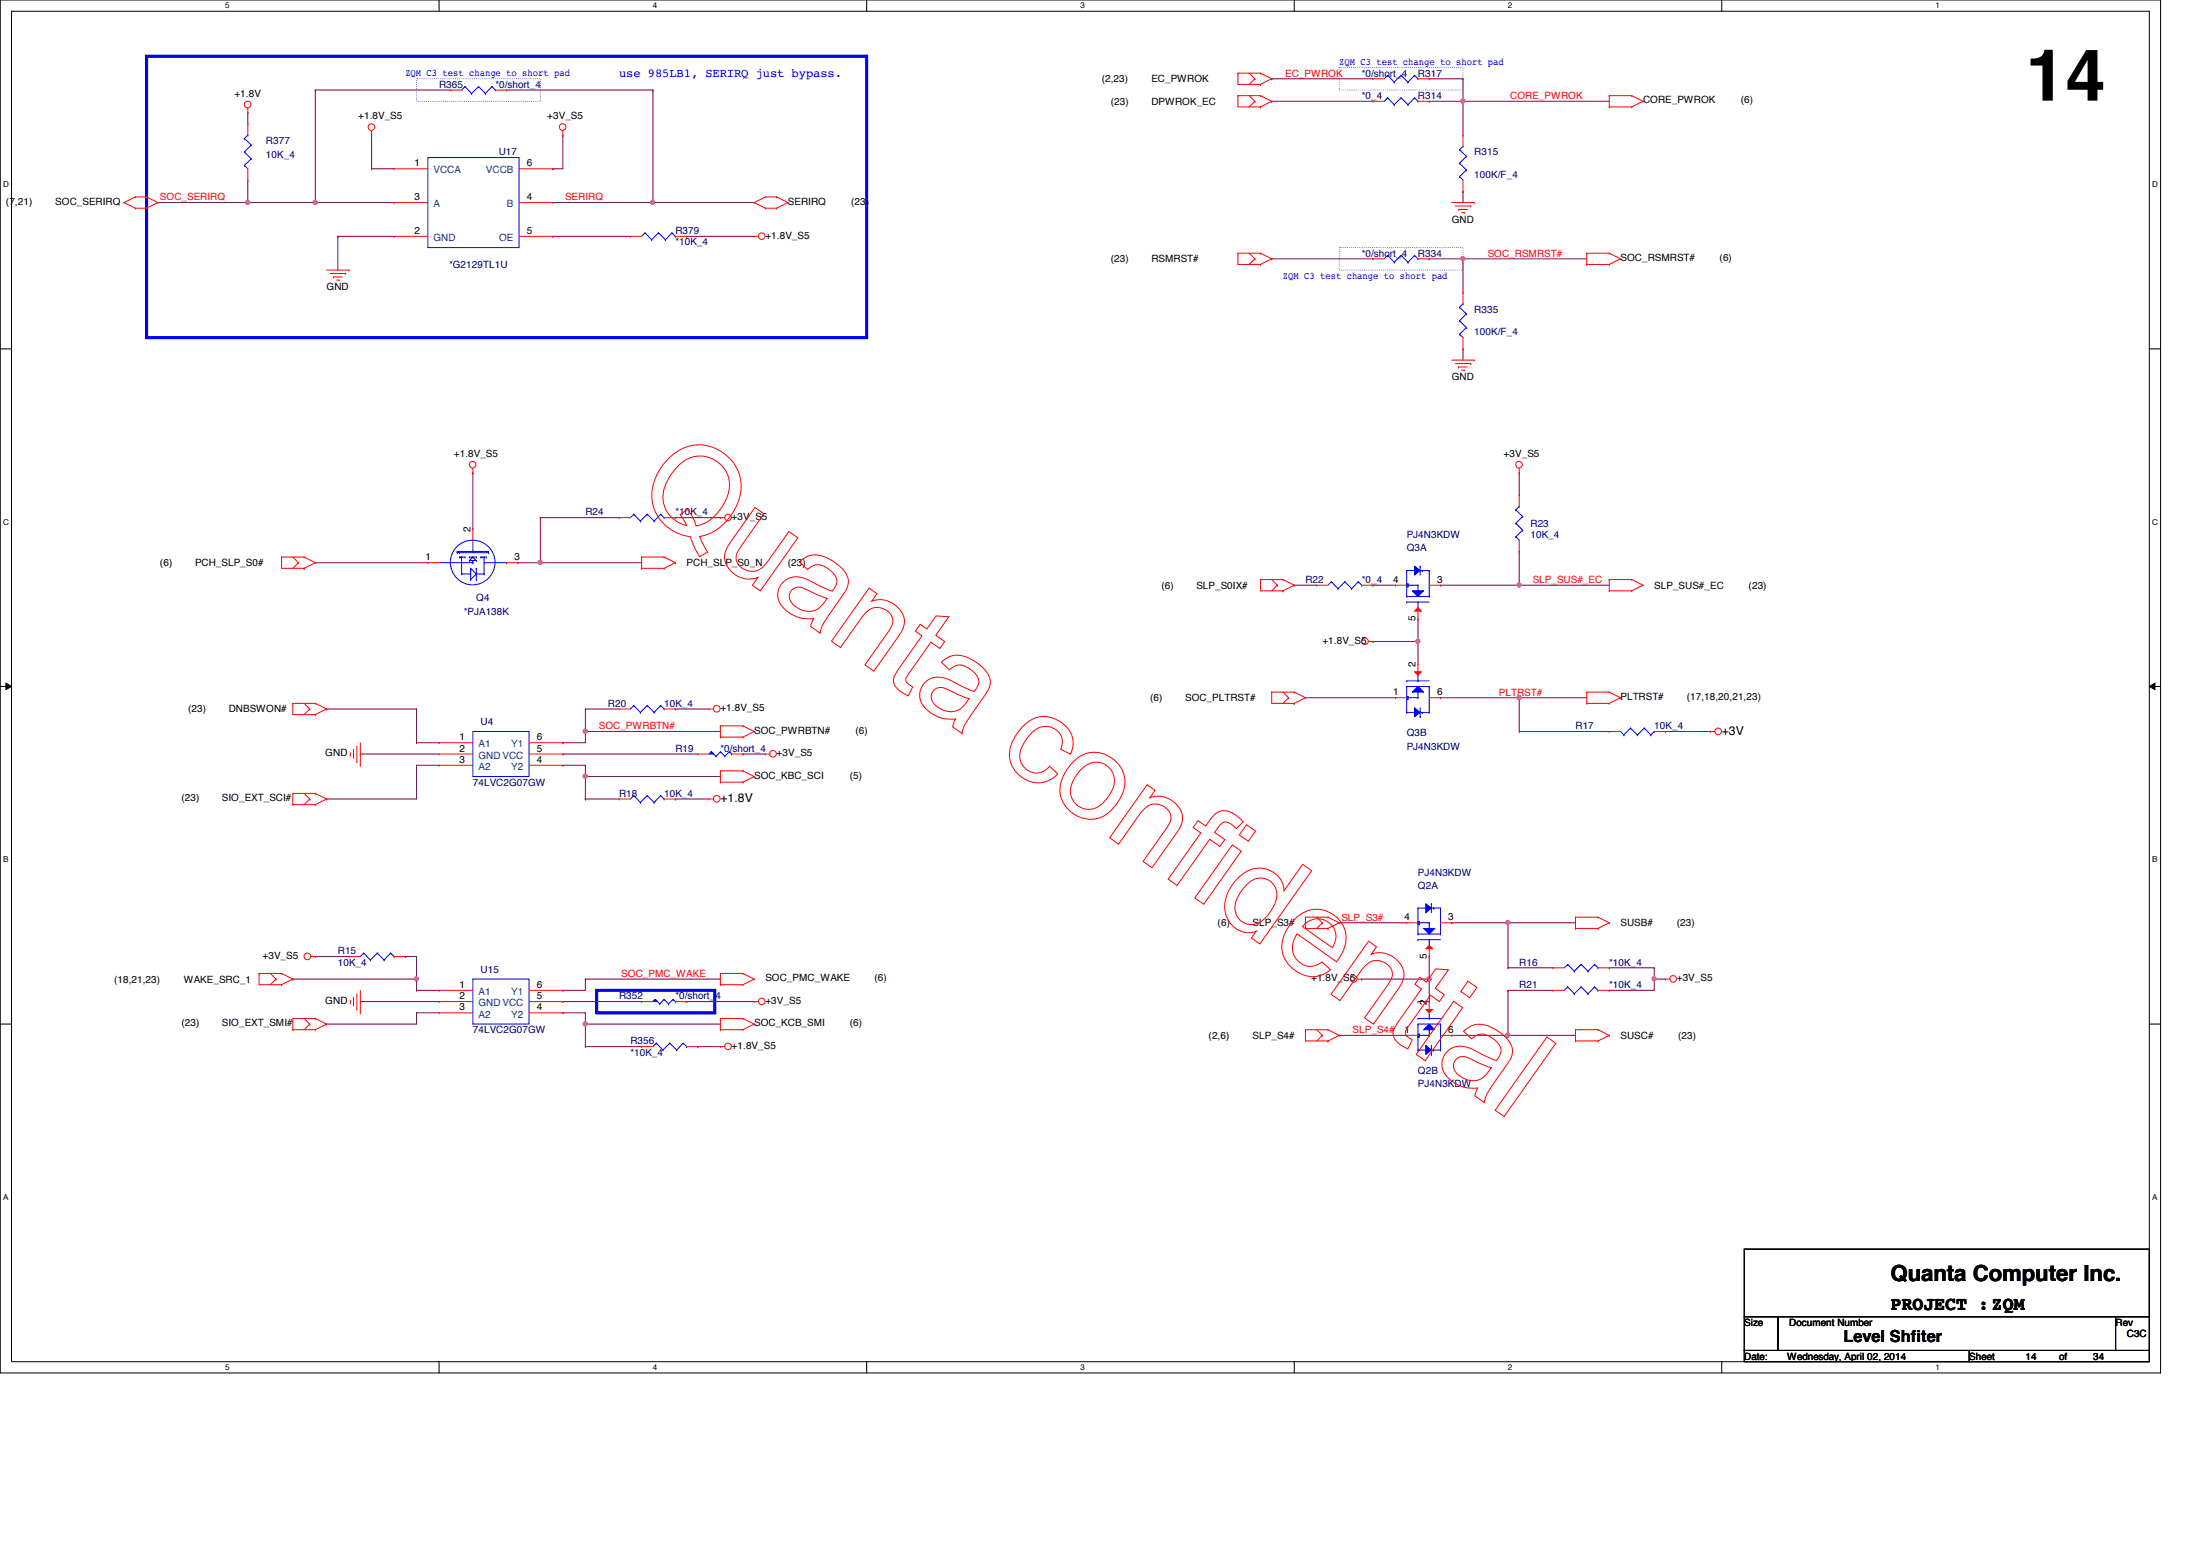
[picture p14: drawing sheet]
<svg xmlns="http://www.w3.org/2000/svg" width="297mm" height="210mm" viewBox="0 0 297 210" stroke-linecap="round" stroke-linejoin="round" font-family="sans-serif">
<defs><g id="words">
<text font-size="9.7" x="274.4" y="13.6">14</text>
<text font-size="3" x="256.1" y="173.4">Quanta Computer Inc.</text>
<text font-size="2.6" x="256.1" y="177.4">PROJECT :ZQM</text>
<text font-size="2.2" x="249.7" y="181.7">Level Shfiter</text>
<text font-size="1.7" fill="#00f" x="83.9" y="10.5">use 985LB1, SERIRQ just bypass.</text>
<g font-size="1.7">
<text x="233.2" y="99.5">+3V</text>
<text x="97.6" y="108.6">+1.8V</text>
</g>
<g font-size="1.4" fill="#00f">
<text x="54.9" y="10.3">ZQM C3 test change to short pad</text>
<text x="181.4" y="8.8">ZQM C3 test change to short pad</text>
<text x="173.8" y="37.7">ZQM C3 test change to short pad</text>
</g>
<g font-size="1.4" fill="#000080">
<text x="59.5" y="11.9">R365</text>
<text x="67.1" y="11.9">*0/short_4</text>
<text x="184.4" y="10.4">*0/short_4</text>
<text x="192.1" y="10.4">R317</text>
<text x="184.4" y="13.4">*0_4</text>
<text x="192.1" y="13.4">R314</text>
<text x="36" y="19.5">R377</text>
<text x="36" y="21.3">10K_4</text>
<text x="67.6" y="21">U17</text>
<text x="199.7" y="21">R315</text>
<text x="199.7" y="24.1">100K/F_4</text>
<text x="91.5" y="31.7">R379</text>
<text x="91.5" y="33.2">*10K_4</text>
<text x="184.4" y="34.8">*0/short_4</text>
<text x="192.1" y="34.8">R334</text>
<text x="60.8" y="36.3">*G2129TL1U</text>
<text x="199.7" y="42.4">R335</text>
<text x="199.7" y="45.4">100K/F_4</text>
<text x="79.3" y="69.8">R24</text>
<text x="91.5" y="69.8">*10K_4</text>
<text x="207.3" y="71.3">R23</text>
<text x="190.5" y="74.7">Q3A</text>
<text x="190.5" y="72.9">PJ4N3KDW</text>
<text x="207.3" y="72.9">10K_4</text>
<text x="62.8" y="83.2">*PJA138K</text>
<text x="64.5" y="81.4">Q4</text>
<text x="176.8" y="79">R22</text>
<text x="184.4" y="79">*0_4</text>
<text x="82.3" y="95.7">R20</text>
<text x="90" y="95.7">10K_4</text>
<text x="65.1" y="98.2">U4</text>
<text x="91.5" y="101.8">R19</text>
<text x="97.6" y="101.8">*0/short_4</text>
<text x="190.5" y="99.7">Q3B</text>
<text x="190.5" y="101.5">PJ4N3KDW</text>
<text x="213.4" y="98.8">R17</text>
<text x="224.1" y="98.8">10K_4</text>
<text x="64" y="106.4">74LVC2G07GW</text>
<text x="83.9" y="107.9">R18</text>
<text x="90" y="107.9">10K_4</text>
<text x="192.1" y="118.6">PJ4N3KDW</text>
<text x="192.1" y="120.4">Q2A</text>
<text x="45.8" y="129.2">R15</text>
<text x="45.8" y="130.8">10K_4</text>
<text x="65.1" y="131.7">U15</text>
<text x="205.8" y="130.8">R16</text>
<text x="218" y="130.8">*10K_4</text>
<text x="83.9" y="135.3">R352</text>
<text x="91.5" y="135.3">*0/short_4</text>
<text x="205.8" y="133.8">R21</text>
<text x="218" y="133.8">*10K_4</text>
<text x="64" y="139.9">74LVC2G07GW</text>
<text x="85.4" y="141.4">R356</text>
<text x="85.4" y="143">*10K_4</text>
<text x="192.1" y="145.4">Q2B</text>
<text x="192.1" y="147.2">PJ4N3KDW</text>
</g>
<g font-size="1.4">
<text x="149.2" y="11.1">(2,23)</text>
<text x="156" y="11.1">EC_PWROK</text>
<text x="31.7" y="13.1">+1.8V</text>
<text x="48.5" y="16.2">+1.8V_S5</text>
<text x="74.1" y="16.2">+3V_S5</text>
<text x="150.4" y="14.2">(23)</text>
<text x="156" y="14.2">DPWROK_EC</text>
<text x="222.5" y="14">CORE_PWROK</text>
<text x="235.8" y="14">(6)</text>
<text x="56.1" y="22.5">1</text>
<text x="71.4" y="22.5">6</text>
<text x=".8" y="27.7">(7,21)</text>
<text x="7.5" y="27.7">SOC_SERIRQ</text>
<text x="56.1" y="27.1">3</text>
<text x="71.4" y="27.1">4</text>
<text x="106.7" y="27.7">SERIRQ</text>
<text x="115.3" y="27.7">(23)</text>
<text x="56.1" y="31.7">2</text>
<text x="71.4" y="31.7">5</text>
<text x="103.7" y="32.3">+1.8V_S5</text>
<text x="150.4" y="35.5">(23)</text>
<text x="156" y="35.5">RSMRST#</text>
<text x="196.6" y="30.2">GND</text>
<text x="219.5" y="35.3">SOC_RSMRST#</text>
<text x="232.9" y="35.3">(6)</text>
<text x="44.2" y="39.3">GND</text>
<text x="196.6" y="51.5">GND</text>
<text x="61.5" y="61.9">+1.8V_S5</text>
<text x="203.7" y="61.9">+3V_S5</text>
<text x="99.1" y="70.4">+3V_S5</text>
<text x="21.7" y="76.7">(6)</text>
<text x="26.4" y="76.7">PCH_SLP_S0#</text>
<text x="57.7" y="75.9">1</text>
<text x="63.7" y="72.1" transform="rotate(-90 63.7 72.1)">2</text>
<text x="69.7" y="75.9">3</text>
<text x="93" y="76.7">PCH_SLP_S0_N</text>
<text x="106.7" y="76.7">(23)</text>
<text x="157.3" y="79.7">(6)</text>
<text x="162" y="79.7">SLP_S0IX#</text>
<text x="188.7" y="78.9">4</text>
<text x="194.6" y="78.9">3</text>
<text x="224.1" y="79.7">SLP_SUS#_EC</text>
<text x="236.9" y="79.7">(23)</text>
<text x="179.1" y="87.2">+1.8V_S5</text>
<text x="191.7" y="84.1" transform="rotate(-90 191.7 84.1)">5</text>
<text x="155.8" y="95">(6)</text>
<text x="160.5" y="95">SOC_PLTRST#</text>
<text x="188.7" y="94.1">1</text>
<text x="191.7" y="90.4" transform="rotate(-90 191.7 90.4)">2</text>
<text x="194.6" y="94.1">6</text>
<text x="219.5" y="94.8">PLTRST#</text>
<text x="228.5" y="94.8">(17,18,20,21,23)</text>
<text x="25.5" y="96.5">(23)</text>
<text x="31" y="96.5">DNBSWON#</text>
<text x="62.2" y="100.2">1</text>
<text x="62.2" y="101.8">2</text>
<text x="72.7" y="101.8">5</text>
<text x="72.7" y="100.2">6</text>
<text x="97.6" y="96.3">+1.8V_S5</text>
<text x="102.1" y="99.4">SOC_PWRBTN#</text>
<text x="115.9" y="99.4">(6)</text>
<text x="44.1" y="102.4">GND</text>
<text x="62.2" y="103.3">3</text>
<text x="72.7" y="103.3">4</text>
<text x="102.1" y="105.5">SOC_KBC_SCI</text>
<text x="105.2" y="102.4">+3V_S5</text>
<text x="115.1" y="105.5">(5)</text>
<text x="24.6" y="108.5">(23)</text>
<text x="30.1" y="108.5">SIO_EXT_SCI#</text>
<text x="164.9" y="125.4">(6)</text>
<text x="169.7" y="125.4">SLP_S3#</text>
<text x="190.2" y="124.6">4</text>
<text x="196.2" y="124.6">3</text>
<text x="219.5" y="125.4">SUSB#</text>
<text x="227.1" y="125.4">(23)</text>
<text x="35.6" y="129.8">+3V_S5</text>
<text x="193.2" y="129.8" transform="rotate(-90 193.2 129.8)">5</text>
<text x="15.4" y="133.1">(18,21,23)</text>
<text x="24.9" y="133.1">WAKE_SRC_1</text>
<text x="44.1" y="135.9">GND</text>
<text x="62.2" y="133.8">1</text>
<text x="62.2" y="135.3">2</text>
<text x="62.2" y="136.8">3</text>
<text x="72.7" y="136.8">4</text>
<text x="72.7" y="135.3">5</text>
<text x="72.7" y="133.8">6</text>
<text x="103.7" y="132.9">SOC_PMC_WAKE</text>
<text x="103.7" y="135.9">+3V_S5</text>
<text x="118.4" y="132.9">(6)</text>
<text x="177.6" y="132.9">+1.8V_S5</text>
<text x="193.2" y="136.1" transform="rotate(-90 193.2 136.1)">2</text>
<text x="227.1" y="132.9">+3V_S5</text>
<text x="24.6" y="139">(23)</text>
<text x="30.1" y="139">SIO_EXT_SMI#</text>
<text x="99.1" y="142">+1.8V_S5</text>
<text x="102.1" y="139">SOC_KCB_SMI</text>
<text x="115.1" y="139">(6)</text>
<text x="163.7" y="140.7">(2,6)</text>
<text x="169.7" y="140.7">SLP_S4#</text>
<text x="190.2" y="139.9">1</text>
<text x="196.2" y="139.9">6</text>
<text x="219.5" y="140.7">SUSC#</text>
<text x="227.3" y="140.7">(23)</text>
<text x="236.3" y="179.5">Size</text>
<text x="242.4" y="179.5">Document Number</text>
<text x="286.6" y="179.5">Rev</text>
<text x="236.3" y="184.1">Date:</text>
<text x="242.1" y="184.1">Wednesday, April 02, 2014</text>
<text x="266.7" y="184.1">Sheet</text>
<text x="274.4" y="184.1">14</text>
<text x="278.9" y="184.1">of</text>
<text x="283.5" y="184.1">34</text>
<text x="288.1" y="181.1">C3C</text>
</g>
<g font-size="1.4" fill="#f00">
<text x="174.1" y="10.4">EC_PWROK</text>
<text x="204.6" y="13.4">CORE_PWROK</text>
<text x="21.7" y="27.1">SOC_SERIRQ</text>
<text x="76.5" y="27.1">SERIRQ</text>
<text x="201.5" y="34.8">SOC_RSMRST#</text>
<text x="207.6" y="79">SLP_SUS#_EC</text>
<text x="203" y="94.2">PLTRST#</text>
<text x="81.1" y="98.8">SOC_PWRBTN#</text>
<text x="181.7" y="124.7">SLP_S3#</text>
<text x="84.2" y="132.3">SOC_PMC_WAKE</text>
<text x="183.2" y="139.9">SLP_S4#</text>
</g>
<g font-size="1.4" fill="#004080">
<text x="58.7" y="23.5">VCCA</text>
<text x="65.8" y="23.5">VCCB</text>
<text x="58.7" y="28.1">A</text>
<text x="68.7" y="28.1">B</text>
<text x="58.7" y="32.6">GND</text>
<text x="67.6" y="32.6">OE</text>
<text x="64.8" y="101.2">A1</text>
<text x="69.3" y="101.2">Y1</text>
<text x="64.8" y="102.7">GND VCC</text>
<text x="64.8" y="104.3">A2</text>
<text x="69.3" y="104.3">Y2</text>
<text x="64.8" y="134.7">A1</text>
<text x="64.8" y="136.3">GND VCC</text>
<text x="64.8" y="137.8">A2</text>
<text x="69.3" y="137.8">Y2</text>
<text x="69.3" y="134.7">Y1</text>
</g>
<g font-size="1.1">
<text x="30.5" y="1.1">5</text>
<text x="88.4" y="1.1">4</text>
<text x="146.3" y="1.1">3</text>
<text x="204.3" y="1.1">2</text>
<text x="262.2" y="1.1">1</text>
<text x=".4" y="25.4">D</text>
<text x="291.5" y="25.4">D</text>
<text x=".4" y="71.1">C</text>
<text x="291.5" y="71.1">C</text>
<text x=".4" y="116.8">B</text>
<text x="291.5" y="116.8">B</text>
<text x=".4" y="162.5">A</text>
<text x="291.5" y="162.5">A</text>
<text x="30.5" y="185.5">5</text>
<text x="88.4" y="185.5">4</text>
<text x="146.3" y="185.5">3</text>
<text x="204.3" y="185.5">2</text>
<text x="262.2" y="185.5">1</text>
</g>
</g></defs>
<path d="M0 0h292.6v185.9h-292.6zM1.6 1.5h289.5v182.9h-289.5z" fill="none" stroke="#000" stroke-width=".14"/>
<g fill="#fff">
<path d="M30.5 .2h.6v1.2h-.6z"/>
<path d="M30.5 184.6h.6v1.2h-.6z"/>
</g>
<path d="M59.5 0v1.5M59.5 184.4v1.5" fill="none" stroke="#000" stroke-width=".14"/>
<g fill="#fff">
<path d="M88.4 .2h.6v1.2h-.6z"/>
<path d="M88.4 184.6h.6v1.2h-.6z"/>
</g>
<path d="M117.4 0v1.5M117.4 184.4v1.5" fill="none" stroke="#000" stroke-width=".14"/>
<g fill="#fff">
<path d="M146.3 .2h.6v1.2h-.6z"/>
<path d="M146.3 184.6h.6v1.2h-.6z"/>
</g>
<path d="M175.3 0v1.5M175.3 184.4v1.5" fill="none" stroke="#000" stroke-width=".14"/>
<g fill="#fff">
<path d="M204.3 .2h.5v1.2h-.5z"/>
<path d="M204.3 184.6h.5v1.2h-.5z"/>
</g>
<path d="M233.2 0v1.5M233.2 184.4v1.5" fill="none" stroke="#000" stroke-width=".14"/>
<g fill="#fff">
<path d="M262.2 .2h.6v1.2h-.6z"/>
<path d="M262.2 184.6h.6v1.2h-.6z"/>
<path d="M.4 24.4h.8v1.2h-.8z"/>
<path d="M291.5 24.4h.8v1.2h-.8z"/>
<path d="M.4 70.1h.8v1.2h-.8z"/>
<path d="M291.5 70.1h.8v1.2h-.8z"/>
</g>
<path d="M0 47.2h1.6M291.1 47.2h1.5" fill="none" stroke="#000" stroke-width=".14"/>
<g fill="#fff">
<path d="M.4 115.8h.7v1.2h-.7z"/>
<path d="M291.5 115.8h.7v1.2h-.7z"/>
</g>
<path d="M0 93h1.6M.8 92.5l.8 .5-.8 .4zM291.1 93l.8-.5v.9zM291.1 93h1.5" fill="none" stroke="#000" stroke-width=".14"/>
<path d="M.8 92.5l.8 .5-.8 .4zM291.1 93l.8-.5v.9z" fill="#000"/>
<g fill="#fff">
<path d="M.4 161.5h.7v1.2h-.7z"/>
<path d="M291.5 161.5h.7v1.2h-.7z"/>
</g>
<path d="M0 138.7h1.6M291.1 138.7h1.5" fill="none" stroke="#000" stroke-width=".14"/>
<path d="M19.9 7.6h97.5v38.1h-97.5zM80.8 134.1h16v3.1h-16z" fill="none" stroke="#00f" stroke-width=".42"/>
<path d="M56.4 10.7h16.8v3h-16.8zM181.4 9.1h16.8v3.1h-16.8zM181.4 33.5h16.8v3.1h-16.8z" fill="none" stroke="#8000ff" stroke-width=".14" stroke-dasharray="0 .3"/>
<g fill="none" stroke="#800040" stroke-width=".14">
<path d="M50.3 18.3h.1M50.3 18.3v4.6M76.2 18.3h.1M76.2 18.3v4.6h-1.3M172.3 13.7h.1M172.3 13.7h13.7M193.6 13.7h.1M193.6 13.7h4.6M21.4 27.4h12.2M33.6 27.4h.1M45.8 32h.1M45.8 32h7.6"/>
<path d="M45.8 32v4.6M50.3 22.9h.1M50.3 22.9h3.1M74.9 22.9h.1M74.9 32h.1M74.9 27.4h13.5M74.9 32h10.5M88.4 27.4h.1M93 32h.1M93 32h9.1M172.3 35.1h.1M172.3 35.1h13.7"/>
<path d="M193.6 35.1h.1M193.6 35.1h4.6M198.2 35.1h.1M198.2 35.1v4.5"/>
</g>
<circle cx="198.1" cy="35" r=".29" fill="#f0f"/>
<circle cx="198.1" cy="35" r=".29" fill="none" stroke="#f0f" stroke-width=".14"/>
<path d="M172.3 10.7h.1M172.3 10.7h13.7M193.6 10.7h.1M193.6 10.7h4.6M198.2 10.7h.1M198.2 13.7h.1M198.2 10.7v3M198.2 13.7h19.8M198.2 35.1h.1M198.2 35.1h16.7M198.2 47.2h.1M198.2 47.2v1.6" fill="none" stroke="#800040" stroke-width=".14"/>
<circle cx="198.1" cy="13.7" r=".29" fill="#f0f"/>
<circle cx="198.1" cy="13.7" r=".29" fill="none" stroke="#f0f" stroke-width=".14"/>
<path d="M181.4 125h.1M181.4 125h9.1M196.6 140.2h.1M196.6 140.2h7.7" fill="none" stroke="#800040" stroke-width=".14"/>
<circle cx="204.2" cy="140.2" r=".29" fill="#f0f"/>
<circle cx="204.2" cy="140.2" r=".29" fill="none" stroke="#f0f" stroke-width=".14"/>
<path d="M205.8 74.7h.1M205.8 64h.1M205.8 79.2h.1M205.8 64v3.1M205.8 74.7v4.5M205.8 79.2h12.2M225.6 99.1h.1M225.6 99.1h6.1M196.6 125h.1M196.6 125h7.7M181.4 140.2h.1M181.4 140.2h9.1" fill="none" stroke="#800040" stroke-width=".14"/>
<circle cx="204.2" cy="124.9" r=".29" fill="#f0f"/>
<circle cx="204.2" cy="124.9" r=".29" fill="none" stroke="#f0f" stroke-width=".14"/>
<path d="M184.4 132.6h.1M192.1 135.6h.1M192.1 135.6h1.5M193.6 129.5h.1M193.6 129.5v3.1h-9.2" fill="none" stroke="#800040" stroke-width=".14"/>
<circle cx="193.6" cy="132.6" r=".29" fill="#f0f"/>
<circle cx="193.6" cy="132.6" r=".29" fill="none" stroke="#f0f" stroke-width=".14"/>
<path d="M195.1 79.2h.1M195.1 79.2h10.7M193.6 132.6h.1M193.6 132.6v3" fill="none" stroke="#800040" stroke-width=".14"/>
<circle cx="205.7" cy="79.2" r=".29" fill="#f0f"/>
<circle cx="205.7" cy="79.2" r=".29" fill="none" stroke="#f0f" stroke-width=".14"/>
<path d="M192.1 83.8h.1M192.1 83.8v3.1" fill="none" stroke="#800040" stroke-width=".14"/>
<circle cx="192" cy="86.8" r=".29" fill="#f0f"/>
<circle cx="192" cy="86.8" r=".29" fill="none" stroke="#f0f" stroke-width=".14"/>
<path d="M176.8 94.5h.1M176.8 94.5h12.2M186 86.9h.1M186 86.9h6.1M192.1 86.9h.1M192.1 86.9v3M195.1 94.5h.1M195.1 94.5h10.7" fill="none" stroke="#800040" stroke-width=".14"/>
<circle cx="205.7" cy="94.5" r=".29" fill="#f0f"/>
<circle cx="205.7" cy="94.5" r=".29" fill="none" stroke="#f0f" stroke-width=".14"/>
<path d="M79.3 99.1h.1M79.3 99.1h18.3M48.8 102.1h.1M48.8 102.1h10.7M76.2 102.1h.1M76.2 102.1h18.3" fill="none" stroke="#800040" stroke-width=".14"/>
<circle cx="79.3" cy="99" r=".29" fill="#f0f"/>
<circle cx="79.3" cy="99" r=".29" fill="none" stroke="#f0f" stroke-width=".14"/>
<g fill="none" stroke="#800040" stroke-width=".14">
<path d="M44.2 96h.1M44.2 96h12.2M79.3 96h.1M79.3 99.1h.1M79.3 96h4.6M79.3 96v3.1M91.5 96h.1M91.5 96h4.6M76.2 100.6h.1M76.2 100.6h3.1M44.2 138.7h.1M48.8 135.6h.1"/>
<path d="M48.8 135.6h10.7M56.4 137.2h.1M56.4 137.2v1.5h-12.2M56.4 137.2h3.1M76.2 135.6h.1M76.2 137.2h.1M76.2 135.6h10.7M76.2 137.2h3.1M79.3 138.7h.1M79.3 137.2h.1M79.3 137.2v4.5M79.3 138.7h18.3"/>
<path d="M93 135.6h.1M93 135.6h9.1M94.5 141.7h.1M94.5 141.7h3.1"/>
</g>
<circle cx="79.3" cy="138.7" r=".29" fill="#f0f"/>
<circle cx="79.3" cy="138.7" r=".29" fill="none" stroke="#f0f" stroke-width=".14"/>
<g fill="none" stroke="#800040" stroke-width=".14">
<path d="M205.8 94.5h.1M205.8 99.1h.1M205.8 94.5v4.6M205.8 99.1h12.2M205.8 94.5h9.1M100.6 102.1h.1M100.6 102.1h3.1M218 131.1h.1M218 134.1h.1M218 131.1h6.1M224.1 132.6h.1M224.1 132.6v1.5h-6.1"/>
<path d="M79.3 141.7h.1M79.3 141.7h7.6"/>
</g>
<circle cx="224" cy="132.6" r=".29" fill="#f0f"/>
<circle cx="224" cy="132.6" r=".29" fill="none" stroke="#f0f" stroke-width=".14"/>
<g fill="none" stroke="#800040" stroke-width=".14">
<path d="M42.7 76.2h.1M42.7 76.2h15.3M64 64h.1M64 64v7.6M70.1 76.2h.1M70.1 76.2h16.8M73.2 70.1h.1M73.2 76.2h.1M73.2 70.1h10.7M73.2 70.1v6.1M91.5 70.1h.1M91.5 70.1h6.1"/>
<path d="M204.3 131.1h.1M204.3 125h.1M204.3 134.1h.1M204.3 131.1h6.1M204.3 125v6.1M204.3 134.1v6.1M204.3 125h9.1M204.3 134.1h6.1M224.1 132.6h.1M224.1 131.1h.1M224.1 132.6h1.5M224.1 131.1v1.5"/>
<path d="M204.3 140.2h.1M204.3 140.2h9.1"/>
</g>
<circle cx="73.2" cy="76.2" r=".29" fill="#f0f"/>
<circle cx="73.2" cy="76.2" r=".29" fill="none" stroke="#f0f" stroke-width=".14"/>
<path d="M68.6 12.2h19.8M88.4 12.2h.1M88.4 12.2v15.2" fill="none" stroke="#800040" stroke-width=".14"/>
<circle cx="88.4" cy="27.4" r=".29" fill="#f0f"/>
<circle cx="88.4" cy="27.4" r=".29" fill="none" stroke="#f0f" stroke-width=".14"/>
<path d="M42.7 12.2h.1M42.7 12.2h18.3M42.7 12.2v15.2M88.4 27.4h.1M88.4 27.4h13.7" fill="none" stroke="#800040" stroke-width=".14"/>
<circle cx="42.7" cy="27.4" r=".29" fill="#f0f"/>
<circle cx="42.7" cy="27.4" r=".29" fill="none" stroke="#f0f" stroke-width=".14"/>
<path d="M33.6 15.2h.1M33.6 15.2v1.6M198.2 13.7h.1M198.2 13.7v4.6M33.6 27.4h.1M33.6 27.4h19.8M33.6 24.4v3M42.7 27.4h.1M198.2 25.9h.1M198.2 25.9v1.5" fill="none" stroke="#800040" stroke-width=".14"/>
<circle cx="33.5" cy="27.4" r=".29" fill="#f0f"/>
<circle cx="33.5" cy="27.4" r=".29" fill="none" stroke="#f0f" stroke-width=".14"/>
<path d="M39.7 132.6h.1M42.7 129.5h.1M42.7 129.5h4.6M54.9 129.5h.1M54.9 129.5h1.5M56.4 129.5h.1M56.4 134.1h.1M56.4 129.5v3.1h-16.7M56.4 134.1h3.1M79.3 132.6h.1M79.3 132.6h18.3" fill="none" stroke="#800040" stroke-width=".14"/>
<circle cx="56.4" cy="132.6" r=".29" fill="#f0f"/>
<circle cx="56.4" cy="132.6" r=".29" fill="none" stroke="#f0f" stroke-width=".14"/>
<path d="M79.3 108.2h.1M79.3 105.2h.1M79.3 105.2v3M79.3 105.2h18.3M91.5 108.2h.1M91.5 108.2h4.6" fill="none" stroke="#800040" stroke-width=".14"/>
<circle cx="79.3" cy="105.1" r=".29" fill="#f0f"/>
<circle cx="79.3" cy="105.1" r=".29" fill="none" stroke="#f0f" stroke-width=".14"/>
<g fill="none" stroke="#800040" stroke-width=".14">
<path d="M175.3 79.2h.1M175.3 79.2h3M186 79.2h.1M186 79.2h3M56.4 96h.1M56.4 96v4.6M79.3 99.1h.1M79.3 99.1v1.5M44.2 108.2h.1M56.4 103.6h.1M56.4 100.6h.1M56.4 103.6h3.1"/>
<path d="M56.4 103.6v4.6h-12.2M56.4 100.6h3.1M76.2 103.6h.1M76.2 103.6h3.1M79.3 108.2h.1M79.3 103.6h.1M79.3 108.2h4.6M79.3 103.6v1.6M56.4 132.6h.1M56.4 132.6v1.5M76.2 134.1h.1M79.3 132.6h.1"/>
<path d="M79.3 132.6v1.5h-3.1"/>
</g>
<g fill="none" stroke="#f00" stroke-width=".14">
<path d="M33.6 15.2h.1M33.6 14.6v.6M50.3 18.3h.1M50.3 17.7v.6M76.2 18.3h.1M76.2 17.7v.6M167.7 13h.1M167.7 9.9h.1M167.7 13v1.5h3M167.7 13h3M167.7 9.9v1.5h3M167.7 9.9h3"/>
<path d="M169.2 13l.8 .7M169.2 9.9l.8 .8M170 13.7h.1M170 10.7h.1M170 13.7l-.8 .8M170 10.7l-.8 .7M170.7 14.5h.1M170.7 13h.1M170.7 11.4h.1M170.7 9.9h.1M170.7 13l1.6 .7M170.7 9.9l1.6 .8"/>
<path d="M172.3 13.7h.1M172.3 10.7h.1M172.3 13.7l-1.6 .8M172.3 10.7l-1.6 .7M218 14.5h.1M218 13h.1M218 14.5h3M218 13v1.5M218 13h3M221 14.5h.1M221 13h.1M221 13l1.5 .7"/>
<path d="M222.5 13.7h.1M222.5 13.7l-1.5 .8M16.8 27.4h.1M16.8 27.4l1.5 .8M18.3 26.7h.1M18.3 28.2h.1M18.3 28.2h1.6M18.3 26.7h1.6M18.3 26.7l-1.5 .7M19.9 26.7h.1M19.9 28.2h.1M19.9 26.7l1.5 .7"/>
<path d="M21.4 27.4h.1M21.4 27.4l-1.5 .8M44.2 36.6h3.1M44.7 37h2.1M45.2 37.5h.1M45.2 37.5h1.2M45.6 37.9h.3M45.9 37.9h.1M46.8 37h.1M47.3 36.6h.1M102.1 27.4h.1M102.1 32h.1"/>
<path d="M102.1 27.4l1.6 .8M102.1 32h.6M103.7 28.2h.1M103.7 26.7h.1M103.7 28.2h1.5M103.7 26.7l-1.6 .7M103.7 26.7h1.5M105.2 28.2h.1M105.2 26.7h.1M105.2 26.7l1.5 .7M106.7 27.4h.1M106.7 27.4l-1.5 .8"/>
<path d="M167.7 34.3h.1M167.7 34.3v1.5h3M167.7 34.3h3M169.2 34.3l.8 .8M170 35.1h.1M170 35.1l-.8 .7M170.7 35.8h.1M170.7 34.3h.1M170.7 34.3l1.6 .8M172.3 35.1h.1M172.3 35.1l-1.6 .7M196.6 27.4h3.1"/>
<path d="M197.1 27.9h2.1M197.6 28.4h.1M197.6 28.4h1.2M198 28.8h.3M198.3 28.8h.1M199.2 27.9h.1M199.7 27.4h.1M214.9 35.8h.1M214.9 34.3h.1M214.9 35.8h3.1M214.9 34.3v1.5M214.9 34.3h3.1"/>
<path d="M218 35.8h.1M218 34.3h.1M218 34.3l1.5 .8M219.5 35.1h.1M219.5 35.1l-1.5 .7M196.6 48.8h3.1M197.1 49.2h2.1M197.6 49.7h.1M197.6 49.7h1.2M198 50.1h.3M198.3 50.1h.1M199.2 49.2h.1"/>
<path d="M199.7 48.8h.1M38.1 75.4h.1M38.1 75.4h3.1M38.1 75.4v1.6h3.1M39.7 75.4l.7 .8M40.4 76.2h.1M40.4 76.2l-.7 .8M41.2 77h.1M41.2 75.4h.1M41.2 75.4l1.5 .8M42.7 76.2h.1M42.7 76.2l-1.5 .8"/>
<path d="M64 64h.1M64 63.4v.6M86.9 75.4h.1M86.9 77h.1M86.9 75.4h3.1M86.9 75.4v1.6M86.9 77h3.1M90 75.4h.1M90 77h.1M90 75.4l1.5 .8M91.5 76.2h.1M91.5 76.2l-1.5 .8"/>
<path d="M97.6 70.1h.1M97.6 70.1h.6M170.7 78.5h.1M170.7 78.5h3.1M170.7 78.5v1.5h3.1M172.3 78.5l.7 .7M173 79.2h.1M173 79.2l-.7 .8M173.8 78.5h.1M173.8 78.5l1.5 .7M175.3 79.2h.1M175.3 79.2l-1.5 .8"/>
<path d="M205.8 64h.1M205.8 63.4v.6M218 78.5h.1M218 78.5v1.5M218 78.5h3M221 78.5h.1M221 78.5l1.5 .7M222.5 79.2h.1M222.5 79.2l-1.5 .8M39.7 95.2h.1M39.7 95.2h3M39.7 95.2v1.6h3"/>
<path d="M41.2 95.2l.7 .8M41.9 96h.1M41.9 96l-.7 .8M42.7 96.8h.1M42.7 95.2h.1M42.7 95.2l1.5 .8M44.2 96h.1M44.2 96l-1.5 .8M96.1 96h.1M96.1 96h.5M97.6 99.8h.1M97.6 98.3h.1"/>
<path d="M97.6 99.8h3M97.6 98.3v1.5M97.6 98.3h3M100.6 99.8h.1M100.6 98.3h.1M100.6 98.3l1.5 .8M102.1 99.1h.1M102.1 99.1l-1.5 .7M172.3 93.7h.1M172.3 93.7v1.5h3M172.3 93.7h3M173.8 80h.1"/>
<path d="M173.8 93.7l.7 .8M174.5 94.5h.1M174.5 94.5l-.7 .7M175.3 95.2h.1M175.3 93.7h.1M175.3 93.7l1.5 .8M176.8 94.5h.1M176.8 94.5l-1.5 .7M185.4 86.9h.6M186 86.9h.1M214.9 95.2h.1M214.9 93.7h.1"/>
<path d="M214.9 93.7v1.5M214.9 95.2h3.1M214.9 93.7h3.1M218 80h.1M218 95.2h.1M218 93.7h.1M218 80h3M218 93.7l1.5 .8M219.5 94.5h.1M219.5 94.5l-1.5 .7M221 80h.1M231.7 99.1h.1"/>
<path d="M231.7 99.1h.6M39.7 109h.1M39.7 109h3M41.2 107.4l.7 .8M41.9 108.2h.1M41.9 108.2l-.7 .8M42.7 107.4h.1M42.7 109h.1M42.7 107.4h-3v1.6M42.7 107.4l1.5 .8M44.2 108.2h.1M44.2 108.2l-1.5 .8"/>
<path d="M47.5 102.3h.1M47.5 101.9v.4M47.9 101.5h.1M47.9 101.5v1.2M48.3 103.2h.1M48.3 101v2.2M48.8 103.6h.1M48.8 100.6v3M96.1 108.2h.1M96.1 108.2h.5M97.6 105.9h.1M97.6 104.4h.1"/>
<path d="M97.6 104.4v1.5M97.6 105.9h3M97.6 104.4h3M100.6 105.9h.1M100.6 104.4h.1M100.6 104.4l1.5 .8M102.1 105.2h.1M102.1 105.2l-1.5 .7M103.7 102.1h.1M103.7 102.1h.6M35.1 131.8h.1M35.1 131.8v1.5h3"/>
<path d="M35.1 131.8h3M36.6 131.8l.8 .8M37.4 132.6h.1M37.4 132.6l-.8 .7M38.1 133.3h.1M38.1 131.8h.1M38.1 131.8l1.6 .8M39.7 139.4h.1M39.7 132.6h.1M39.7 139.4h3M39.7 132.6l-1.6 .7M41.2 137.9l.7 .8"/>
<path d="M41.9 138.7h.1M41.9 138.7l-.7 .7M42.1 129.5h.6M42.7 129.5h.1M42.7 137.9h.1M42.7 139.4h.1M42.7 137.9h-3v1.5M42.7 137.9l1.5 .8M44.2 138.7h.1M44.2 138.7l-1.5 .7M47.5 135.8h.1M47.5 135.5v.3"/>
<path d="M47.9 135h.1M47.9 135v1.2M48.3 136.7h.1M48.3 134.6v2.1M48.8 137.2h.1M48.8 134.1v3.1M97.6 139.4h.1M97.6 137.9h.1M97.6 133.3h.1M97.6 131.8h.1M97.6 139.4h3M97.6 131.8v1.5"/>
<path d="M97.6 137.9v1.5M97.6 137.9h3M97.6 133.3h3M97.6 131.8h3M100.6 139.4h.1M100.6 137.9h.1M100.6 133.3h.1M100.6 131.8h.1M100.6 137.9l1.5 .8M100.6 131.8l1.5 .8M102.1 138.7h.1M102.1 132.6h.1"/>
<path d="M102.1 135.6h.1M102.1 138.7l-1.5 .7M102.1 132.6l-1.5 .7M102.1 135.6h.6M176.8 139.4h.1M176.8 124.2h.1M176.8 124.2h3.1M176.8 124.2v1.5h3.1M176.8 139.4h3.1M176.8 139.4v1.6h3.1M178.3 139.4l.8 .8M178.3 124.2l.8 .8"/>
<path d="M179.1 125h.1M179.1 125l-.8 .7M179.9 139.4h.1M179.9 125.7h.1M179.9 124.2h.1M179.9 139.4l1.5 .8M179.9 124.2l1.5 .8M181.4 125h.1M181.4 125l-1.5 .7M183.9 132.6h.5M184.4 132.6h.1M210.4 134.1h.1"/>
<path d="M210.4 134.1h1.5M213.4 124.2h.1M213.4 125.7h.1M213.4 139.4h.1M213.4 124.2h3M213.4 124.2v1.5M213.4 139.4v1.6M213.4 125.7h3M213.4 139.4h3M216.4 124.2h.1M216.4 125.7h.1M216.4 139.4h.1"/>
<path d="M216.4 124.2l1.6 .8M216.4 139.4l1.6 .8M216.4 134.1h1.6M218 125h.1M218 134.1h.1M218 125l-1.6 .7M225.6 132.6h.1M225.6 132.6h.6M86.9 141.7h.1M86.9 141.7h1.5M93 141.7h1.5M94.5 141.7h.1"/>
<path d="M97.6 141.7h.1M97.6 141.7h.6M179.1 140.2h.1M179.1 140.2l-.8 .8M179.9 141h.1M181.4 140.2h.1M181.4 140.2l-1.5 .8M213.4 141h.1M213.4 141h3M216.4 141h.1M218 140.2h.1M218 140.2l-1.6 .8"/>
<circle cx="33.5" cy="14.2" r=".45"/>
<circle cx="50.3" cy="17.2" r=".45"/>
<circle cx="76.2" cy="17.2" r=".45"/>
<circle cx="103.2" cy="32" r=".45"/>
<circle cx="64" cy="62.9" r=".45"/>
<circle cx="98.6" cy="70.1" r=".45"/>
<circle cx="205.8" cy="62.9" r=".45"/>
<circle cx="97.1" cy="96" r=".45"/>
<circle cx="184.9" cy="86.8" r=".45"/>
<circle cx="232.7" cy="99" r=".45"/>
<circle cx="97.1" cy="108.2" r=".45"/>
<circle cx="104.7" cy="102.1" r=".45"/>
<circle cx="41.6" cy="129.5" r=".45"/>
<circle cx="103.2" cy="135.6" r=".45"/>
<circle cx="183.4" cy="132.6" r=".45"/>
<circle cx="226.6" cy="132.6" r=".45"/>
<circle cx="98.6" cy="141.7" r=".45"/>
</g>
<path d="M236.3 169.2h54.8v9.1h-54.8zM236.3 178.3h4.5v4.6h-4.5zM240.8 178.3h45.8v4.6h-45.8zM286.6 178.3h4.5v4.6h-4.5zM236.3 182.9h30.4v1.5h-30.4zM266.7 182.9h24.4v1.5h-24.4z" fill="none" stroke="#000" stroke-width=".14"/>
<g fill="none" stroke="#00f" stroke-width=".14">
<path d="M212.3 133.6h.1M212.3 133.6l-.4 .5M212.3 133.6l.9 1M213.2 134.6h.1M214.2 133.6h.1M214.2 133.6l-1 1M214.2 133.6l.9 1M215.1 134.6h.1M216 133.6h.1M216 133.6l-.9 1M216 133.6l.4 .5M216.4 134.1h.1"/>
<path d="M88.9 141.3h.1M88.9 141.3l-.5 .4M88.9 141.3l.9 .9M89.8 142.2h.1M90.7 141.3h.1M90.7 141.3l-.9 .9M90.7 141.3l.9 .9M91.6 142.2h.1M92.5 141.3h.1M92.5 141.3l-.9 .9M92.5 141.3l.5 .4M93 141.7h.1"/>
</g>
<path d="M191.3 80h1.5l-.7 .8z" fill="#00f"/>
<path d="M191.3 80h1.5l-.7 .8z" fill="none" stroke="#00f" stroke-width=".14"/>
<path d="M191.6 76.7l.8 .6-.8 .6z" fill="#00f"/>
<g fill="none" stroke="#00f" stroke-width=".14">
<path d="M190.5 79.2h.1M190.5 77.3h.1M190.5 79.1h.1M190.5 77.3v3.5M190.5 79.2h1.6M190.5 77.3h1.1M190.5 79.4h.2M190.5 79.1h.2M190.7 79.4h.1M190.7 79.1h.1M190.7 79.1v.3M191.6 76.7l.8 .6-.8 .6z"/>
<path d="M191.6 77.3h.1M192.1 79.2h.1M192.1 79.2v.8M192.4 76.7h.1M192.4 77.3h1.2M192.4 76.7v1.2M192.7 77.3h.1M193.6 77.3h.1M193.6 77.3v3.5M190.5 80.8h.1M190.5 81.5h.1M190.5 80.8h3.1"/>
<path d="M190.5 81.5h3.1M192.1 80h.1M192.1 81.5h.1M192.1 81.5v.8M193.6 80.8h.1"/>
</g>
<path d="M191.6 82.8l.5-.5 .4 .5z" fill="#f00"/>
<g fill="none" stroke="#f00" stroke-width=".14">
<path d="M33.6 16.8h.1M33.6 16.8v1.5M33.6 24.4h.1M33.6 22.9v1.5M189 79.2h.1M189 79.2h1.5M193.6 79.2h1.5M195.1 79.2h.1M205.8 74.7h.1M205.8 67.1h.1M205.8 67.1v1.5M205.8 73.2v1.5"/>
<path d="M191.6 82.8l.5-.5 .4 .5zM192.1 83.8h.1M192.1 82.3v1.5M59.5 100.6h.1M59.5 102.1h.1M59.5 103.6h.1M59.5 100.6h4.5M59.5 102.1h4.5M59.5 103.6h4.5M71.7 100.6h4.5M71.7 102.1h4.5M71.7 103.6h4.5"/>
<path d="M76.2 103.6h.1M76.2 102.1h.1M76.2 100.6h.1M47.3 129.5h.1M47.3 129.5h1.5M53.4 129.5h1.5M54.9 129.5h.1"/>
</g>
<g fill="none" stroke="#00f" stroke-width=".14">
<path d="M33.1 18.8h.1M33.1 18.8l.9 .8M33.6 18.3h.1M33.6 18.3l-.5 .5M34 19.6h.1M34 19.6l-.9 1M33.1 22.4h.1M33.1 20.6h.1M33.1 22.4l.5 .5M33.1 20.6l.9 .9M34 21.5h.1M34 21.5l-.9 .9"/>
<path d="M205.3 72.7h.1M205.3 70.9h.1M205.3 69h.1M205.3 72.7l.5 .5M205.3 70.9l.9 .9M205.3 69l.9 .9M205.8 68.6h.1M205.8 68.6l-.5 .4M206.2 71.8h.1M206.2 69.9h.1M206.2 71.8l-.9 .9M206.2 69.9l-.9 1"/>
<path d="M64 99.1h7.7v6.1h-7.7zM96.3 101.8h.1M96.3 101.8l-.2 .3M96.3 101.8l.7 .6M97 102.4h.1M97.6 101.8h.1M97.6 101.8l-.6 .6M97.6 101.8l.6 .6M98.2 102.4h.1M98.8 101.8h.1M98.8 101.8l-.6 .6M98.8 101.8l.3 .3"/>
<path d="M99.1 102.1h.1M49.3 129.1h.1M49.3 129.1l-.5 .4M49.3 129.1l.9 .9M50.2 130h.1M51.1 129.1h.1M51.1 129.1l-.9 .9M51.1 129.1l.9 .9M52 130h.1M52.9 129.1h.1M52.9 129.1l-.9 .9M52.9 129.1l.5 .4"/>
<path d="M53.4 129.5h.1"/>
</g>
<path d="M96.1 102.1l.2-.3 .3 .3-.3-.3 .3 .3z" fill-rule="evenodd" fill="#00f"/>
<g fill="none" stroke="#00f" stroke-width=".14">
<path d="M85.8 107.7h.1M85.8 107.7l-.4 .5M85.8 107.7l.9 1M86.7 108.7h.1M87.7 107.7h.1M87.7 107.7l-1 1M87.7 107.7l.9 1M88.6 108.7h.1M89.5 107.7h.1M89.5 107.7l-.9 1M89.5 107.7l.5 .5M90 108.2h.1"/>
<path d="M96.3 101.8l.3 .3h-.5l.2-.3 .3 .3z"/>
</g>
<path d="M83.9 108.2h.1M83.9 108.2h1.5M90 108.2h1.5M91.5 108.2h.1M94.5 102.1h.1M94.5 102.1h1.6M99.1 102.1h1.5M100.6 102.1h.1" fill="none" stroke="#f00" stroke-width=".14"/>
<path d="M192.8 139.4l.8-.7 .7 .7z" fill="#00f"/>
<path d="M193.6 138.7l.7 .7h-1.5z" fill="none" stroke="#00f" stroke-width=".14"/>
<path d="M193.1 141.6l.8 .6-.8 .6z" fill="#00f"/>
<g fill="none" stroke="#00f" stroke-width=".14">
<path d="M192.1 138.7h.1M192.1 137.9h.1M192.1 138.7h3M192.1 138.7v3.5M192.1 137.9h3M193.6 139.4h.1M193.6 137.9h.1M193.6 137.2v.7M193.6 139.4v.8M195.1 138.7h.1M195.1 138.7v3.5M192.1 140.2h.1"/>
<path d="M192.1 142.2h.1M192.1 140.4h.1M192.1 140.2h1.5M192.1 142.2h1M192.1 140h.1M192.2 140h.1M192.2 140.4h.1M192.2 140v.4M193.1 141.6l.8 .6-.8 .6zM193.1 142.2h.1M193.6 140.2h.1M193.9 142.8h.1"/>
<path d="M193.9 142.2h1.2M193.9 141.6v1.2M194.2 142.2h.1M195.1 142.2h.1"/>
</g>
<path d="M193.1 136.7h1l-.5 .5z" fill="#f00"/>
<path d="M193.1 136.7h1l-.5 .5zM193.6 135.6h.1M193.6 135.6v1.6M190.5 140.2h.1M190.5 140.2h1.6M195.1 140.2h1.5M196.6 140.2h.1" fill="none" stroke="#f00" stroke-width=".14"/>
<path d="M191.3 93.7l.8-.7 .7 .7z" fill="#00f"/>
<path d="M192.1 93l.7 .7h-1.5z" fill="none" stroke="#00f" stroke-width=".14"/>
<path d="M191.6 95.8l.8 .7-.8 .6z" fill="#00f"/>
<g fill="none" stroke="#00f" stroke-width=".14">
<path d="M190.5 93h.1M190.5 94.5h.1M190.5 92.2h.1M190.5 96.5h.1M190.5 94.7h.1M190.5 93h3.1M190.5 93v3.5M190.5 94.5h1.6M190.5 92.2h3.1M190.5 96.5h1.1M190.5 94.3h.2M190.5 94.7h.2"/>
<path d="M190.7 94.3h.1M190.7 94.7h.1M190.7 94.3v.4M191.6 95.8l.8 .7-.8 .6zM191.6 96.5h.1M192.1 94.5h.1M192.1 93.7h.1M192.1 92.2h.1M192.1 91.4v.8M192.1 93.7v.8M192.4 97.1h.1M192.4 96.5h1.2"/>
<path d="M192.4 95.8v1.3M192.7 96.5h.1M193.6 93h.1M193.6 96.5h.1M193.6 93v3.5"/>
</g>
<path d="M191.6 91h.9l-.4 .4z" fill="#f00"/>
<g fill="none" stroke="#f00" stroke-width=".14">
<path d="M61 12.2h.1M61 12.2h1.5M67.1 12.2h1.5M68.6 12.2h.1M186 10.7h.1M186 13.7h.1M186 10.7h1.5M186 13.7h1.5M192.1 10.7h1.5M192.1 13.7h1.5M193.6 10.7h.1M193.6 13.7h.1"/>
<path d="M198.2 18.3h.1M198.2 18.3v1.5M85.4 32h.1M85.4 32h1.5M91.5 32h1.5M93 32h.1M186 35.1h.1M186 35.1h1.5M192.1 35.1h1.5M193.6 35.1h.1M198.2 25.9h.1M198.2 39.6h.1"/>
<path d="M198.2 24.4v1.5M198.2 39.6v1.5M198.2 47.2h.1M198.2 45.7v1.5M83.9 70.1h.1M83.9 70.1h1.5M90 70.1h1.5M91.5 70.1h.1M178.3 79.2h.1M178.3 79.2h1.6M184.4 79.2h1.6M186 79.2h.1"/>
<path d="M83.9 96h.1M83.9 96h1.5M90 96h1.5M91.5 96h.1M189 94.5h.1M189 94.5h1.5M191.6 91h.9l-.4 .4zM192.1 89.9h.1M192.1 89.9v1.5M193.6 94.5h1.5M195.1 94.5h.1M218 99.1h.1"/>
<path d="M218 99.1h1.5M224.1 99.1h1.5M225.6 99.1h.1M59.5 134.1h.1M59.5 135.6h.1M59.5 137.2h.1M59.5 134.1h4.5M59.5 135.6h4.5M59.5 137.2h4.5M71.7 134.1h4.5M71.7 135.6h4.5M71.7 137.2h4.5"/>
<path d="M76.2 137.2h.1M76.2 135.6h.1M76.2 134.1h.1"/>
</g>
<g fill="none" stroke="#00f" stroke-width=".14">
<path d="M63 11.7h.1M63 11.7l-.5 .5M63 11.7l.9 1M63.9 12.7h.1M64.8 11.7h.1M64.8 11.7l-.9 1M64.8 11.7l.9 1M65.7 12.7h.1M66.6 11.7h.1M66.6 11.7l-.9 1M66.6 11.7l.5 .5M67.1 12.2h.1"/>
<path d="M188 10.2h.1M188 13.3h.1M188 10.2l-.5 .5M188 10.2l.8 .9M188 13.3l-.5 .4M188 13.3l.8 .9M188.8 11.1h.1M188.8 14.2h.1M189.8 10.2h.1M189.8 13.3h.1M189.8 10.2l-1 .9M189.8 10.2l.9 .9"/>
<path d="M189.8 13.3l-1 .9M189.8 13.3l.9 .9M190.7 11.1h.1M190.7 14.2h.1M191.6 10.2h.1M191.6 13.3h.1M191.6 10.2l-.9 .9M191.6 10.2l.5 .5M191.6 13.3l-.9 .9M191.6 13.3l.5 .4M192.1 10.7h.1M192.1 13.7h.1"/>
<path d="M198.2 19.8h.1M198.2 19.8l-.5 .5M87.4 31.5h.1M87.4 31.5l-.5 .5M87.4 31.5l.9 1M88.3 32.5h.1M89.2 31.5h.1M89.2 31.5l-.9 1M89.2 31.5l.9 1M90.1 32.5h.1M91 31.5h.1M91 31.5l-.9 1"/>
<path d="M91 31.5l.5 .5M91.5 32h.1M188 34.6h.1M188 34.6l-.5 .5M188 34.6l.8 .9M188.8 35.5h.1M189.8 34.6h.1M189.8 34.6l-1 .9M189.8 34.6l.9 .9M190.7 35.5h.1M191.6 34.6h.1M191.6 34.6l-.9 .9"/>
<path d="M191.6 34.6l.5 .5M192.1 35.1h.1M197.7 23.9h.1M197.7 22.1h.1M197.7 20.3h.1M197.7 23.9l.5 .5M197.7 22.1l.9 .9M197.7 20.3l.9 .9M198.6 23h.1M198.6 21.2h.1M198.6 23l-.9 .9M198.6 21.2l-.9 .9"/>
<path d="M197.7 45.3h.1M197.7 43.4h.1M197.7 41.6h.1M197.7 45.3l.5 .4M197.7 43.4l.9 1M197.7 41.6l.9 .9M198.2 41.1h.1M198.2 41.1l-.5 .5M198.6 44.4h.1M198.6 42.5h.1M198.6 44.4l-.9 .9M198.6 42.5l-.9 .9"/>
<path d="M85.8 69.6h.1M85.8 69.6l-.4 .5M85.8 69.6l.9 1M86.7 70.6h.1M87.7 69.6h.1M87.7 69.6l-1 1M87.7 69.6l.9 1M88.6 70.6h.1M89.5 69.6h.1M89.5 69.6l-.9 1M89.5 69.6l.5 .5M90 70.1h.1"/>
<path d="M180.3 78.8h.1M180.3 78.8l-.4 .4M180.3 78.8l.9 .9M181.2 79.7h.1M182.2 78.8h.1M182.2 78.8l-1 .9M182.2 78.8l.9 .9M183.1 79.7h.1M184 78.8h.1M184 78.8l-.9 .9M184 78.8l.4 .4M184.4 79.2h.1"/>
<path d="M85.8 95.5h.1M85.8 95.5l-.4 .5M85.8 95.5l.9 1M86.7 96.5h.1M87.7 95.5h.1M87.7 95.5l-1 1M87.7 95.5l.9 1M88.6 96.5h.1M89.5 95.5h.1M89.5 95.5l-.9 1M89.5 95.5l.5 .5M90 96h.1"/>
<path d="M219.5 99.1l.5 .4M220 99.5h.1M220.8 98.6h.1M220.8 98.6l-.8 .9M220.8 98.6l1 .9M221.8 99.5h.1M222.7 98.6h.1M222.7 98.6l-.9 .9M222.7 98.6l.9 .9M223.6 99.5h.1M224.1 99.1h.1M224.1 99.1l-.5 .4"/>
<path d="M64 132.6h7.7v6.1h-7.7zM88.7 135.3h.1M88.7 135.3l-.3 .3M88.7 135.3l.7 .6M89.4 135.9h.1M90 135.3h.1M90 135.3l-.6 .6M90 135.3l.5 .6M90.5 135.9h.1M91.2 135.3h.1M91.2 135.3l-.7 .6M91.2 135.3l.3 .3"/>
<path d="M91.5 135.6h.1"/>
</g>
<path d="M88.4 135.6l.3-.3 .3 .3-.3-.3 .3 .3z" fill-rule="evenodd" fill="#00f"/>
<g fill="none" stroke="#00f" stroke-width=".14">
<path d="M59.5 76.2h4.5M61.9 74.8h.1M61.9 74.7h.1M61.9 74.7h4.3v.1M61.9 74.8h4.3M61.9 74.7v.1M62.1 74.7h.1M62.2 74.8h.1M62.2 75.4h.1M62.2 75.4h.8M62.4 75.4h.1M62.5 77.7h.1"/>
<path d="M62.5 75.4h.1M62.5 77.7h1.3M62.5 75.4v2.3M63 75.4h.1M63.6 75.9h.1M63.6 75.4h.1M63.6 75.9h.9M63.6 75.4h.9M63.8 77.7h.1M63.8 78.5h.1M63.8 77.1h.1M63.8 77h.1"/>
<path d="M63.8 77.3h.1M63.8 75.7h.1M63.8 77v1.5M63.8 77l.7 .7M64 76.2h.1M64 74.7h.1M64 75.4h.1M64 75.9h.1M64 73.2v1.5M64 75.9v.3M64 75.4l-.4 .5M64 75.4l.5 .5"/>
<path d="M64.5 77.7h.1M64.5 75.9h.1M64.5 75.4h.1M64.5 78.5h.1M64.5 77h.1M64.5 77.7h1.1M64.5 77.7l-.7 .8M64.5 77v1.5M65.1 75.4h.1M65.1 75.4h.8M65.3 75.4h.1M65.6 75.4h.1"/>
<path d="M65.6 77.7h.1M65.6 76.2h3M65.6 75.4v2.3M65.9 75.4h.1M66.2 74.8h.1M68.6 76.2h.1M88.7 135.3l.3 .3h-.6l.3-.3 .3 .3zM212.3 130.6h.1M212.3 130.6l-.4 .5M212.3 130.6l.9 .9M213.2 131.5h.1M214.2 130.6h.1"/>
<path d="M214.2 130.6l-1 .9M214.2 130.6l.9 .9M215.1 131.5h.1M216 130.6h.1M216 130.6l-.9 .9M216 130.6l.4 .5M216.4 131.1h.1"/>
<circle cx="64" cy="76.2" r="3"/>
</g>
<g fill="none" stroke="#f00" stroke-width=".14">
<path d="M58 76.2h.1M58 76.2h1.5M64 71.6h.1M64 71.6v1.6M68.6 76.2h1.5M70.1 76.2h.1M86.9 135.6h.1M86.9 135.6h1.5M91.5 135.6h1.5M93 135.6h.1M210.4 131.1h.1M210.4 131.1h1.5"/>
<path d="M216.4 131.1h1.6M218 131.1h.1"/>
</g>
<path d="M192.8 125.7h1.5l-.7 .8z" fill="#00f"/>
<path d="M192.8 125.7h1.5l-.7 .8z" fill="none" stroke="#00f" stroke-width=".14"/>
<path d="M193.1 122.4l.8 .6-.8 .6z" fill="#00f"/>
<g fill="none" stroke="#00f" stroke-width=".14">
<path d="M192.1 126.5h.1M192.1 125h.1M192.1 127.3h.1M192.1 123h.1M192.1 124.8h.1M192.1 126.5h3M192.1 123v3.5M192.1 125h1.5M192.1 127.3h3M192.1 123h1M192.1 125.1h.1M192.2 125.1h.1"/>
<path d="M192.2 124.8h.1M192.2 124.8v.3M193.1 122.4l.8 .6-.8 .6zM193.1 123h.1M193.6 125h.1M193.6 125.7h.1M193.6 127.3h.1M193.6 125v.7M193.6 127.3v.7M193.9 122.4h.1M193.9 123h1.2M193.9 122.4v1.2"/>
<path d="M194.2 123h.1M195.1 126.5h.1M195.1 123h.1M195.1 123v3.5"/>
</g>
<path d="M193.1 128.5l.5-.5 .5 .5z" fill="#f00"/>
<g fill="none" stroke="#f00" stroke-width=".14">
<path d="M53.4 22.9h.1M53.4 32h.1M53.4 27.4h.1M53.4 22.9h4.6M53.4 27.4h4.6M53.4 32h4.6M70.3 22.9h4.6M70.3 27.4h4.6M70.3 32h4.6M74.9 22.9h.1M74.9 27.4h.1M74.9 32h.1"/>
<path d="M190.5 125h.1M190.5 125h1.6M193.1 128.5l.5-.5 .5 .5zM193.6 129.5h.1M193.6 128v1.5M195.1 125h1.5M196.6 125h.1"/>
</g>
<path d="M58 21.3h12.3v12.2h-12.3z" fill="none" stroke="#00f" stroke-width=".14"/>
<circle cx="198.1" cy="35" r=".29" fill="#f0f"/>
<circle cx="198.1" cy="35" r=".29" fill="none" stroke="#f0f" stroke-width=".14"/>
<circle cx="198.1" cy="13.7" r=".29" fill="#f0f"/>
<circle cx="198.1" cy="13.7" r=".29" fill="none" stroke="#f0f" stroke-width=".14"/>
<circle cx="204.2" cy="140.2" r=".29" fill="#f0f"/>
<circle cx="204.2" cy="140.2" r=".29" fill="none" stroke="#f0f" stroke-width=".14"/>
<circle cx="204.2" cy="124.9" r=".29" fill="#f0f"/>
<circle cx="204.2" cy="124.9" r=".29" fill="none" stroke="#f0f" stroke-width=".14"/>
<circle cx="193.6" cy="132.6" r=".29" fill="#f0f"/>
<circle cx="193.6" cy="132.6" r=".29" fill="none" stroke="#f0f" stroke-width=".14"/>
<circle cx="205.7" cy="79.2" r=".29" fill="#f0f"/>
<circle cx="205.7" cy="79.2" r=".29" fill="none" stroke="#f0f" stroke-width=".14"/>
<circle cx="192" cy="86.8" r=".29" fill="#f0f"/>
<circle cx="192" cy="86.8" r=".29" fill="none" stroke="#f0f" stroke-width=".14"/>
<circle cx="205.7" cy="94.5" r=".29" fill="#f0f"/>
<circle cx="205.7" cy="94.5" r=".29" fill="none" stroke="#f0f" stroke-width=".14"/>
<circle cx="79.3" cy="99" r=".29" fill="#f0f"/>
<circle cx="79.3" cy="99" r=".29" fill="none" stroke="#f0f" stroke-width=".14"/>
<circle cx="79.3" cy="138.7" r=".29" fill="#f0f"/>
<circle cx="79.3" cy="138.7" r=".29" fill="none" stroke="#f0f" stroke-width=".14"/>
<circle cx="224" cy="132.6" r=".29" fill="#f0f"/>
<circle cx="224" cy="132.6" r=".29" fill="none" stroke="#f0f" stroke-width=".14"/>
<circle cx="73.2" cy="76.2" r=".29" fill="#f0f"/>
<circle cx="73.2" cy="76.2" r=".29" fill="none" stroke="#f0f" stroke-width=".14"/>
<circle cx="88.4" cy="27.4" r=".29" fill="#f0f"/>
<circle cx="88.4" cy="27.4" r=".29" fill="none" stroke="#f0f" stroke-width=".14"/>
<circle cx="42.7" cy="27.4" r=".29" fill="#f0f"/>
<circle cx="42.7" cy="27.4" r=".29" fill="none" stroke="#f0f" stroke-width=".14"/>
<circle cx="33.5" cy="27.4" r=".29" fill="#f0f"/>
<circle cx="33.5" cy="27.4" r=".29" fill="none" stroke="#f0f" stroke-width=".14"/>
<circle cx="56.4" cy="132.6" r=".29" fill="#f0f"/>
<circle cx="56.4" cy="132.6" r=".29" fill="none" stroke="#f0f" stroke-width=".14"/>
<circle cx="79.3" cy="105.1" r=".29" fill="#f0f"/>
<circle cx="79.3" cy="105.1" r=".29" fill="none" stroke="#f0f" stroke-width=".14"/>
<g fill="none" stroke="#f00" stroke-width=".14">
<path d="M90.4 62.3a5.7 5.7 0 0 1 7.6-1 5.7 5.7 0 0 1 1.6 7.5 6.8 6.8 0 0 1-4.8 3.8l1.1 2.2-1.1 .6-.7-1.3-.6-1.4a5.7 5.7 0 0 1-4.2-9zM91.8 63.1a4 4 0 0 1 5.4-.5 4 4 0 0 1 1 5.3 5.8 5.8 0 0 1-3.9 3.3l-.6-1.3-.6-.9-1 .7 .5 .7 .4 .8a4 4 0 0 1-2.4-6.4zM102.3 68.7l1.2 .9-3.1 4.4a1.91 1.91 0 0 0-.4 2.5 2.29 2.29 0 0 0 3.8-.3l3.1-4.2 1.2 .8-5.1 7.2-1.1-.7 .8-1.1a3.3 3.3 0 0 1-4.6-3l.2-.5 .4-.8zM107.3 79.9a1.63 1.63 0 0 1 2 0l1.5 .7 1.2 .4-.3 .5a2.6 2.6 0 0 1-4.2 .4 1.36 1.36 0 0 1-.2-2zM108.3 76.1a3.1 3.1 0 0 1 4.1-.4 4.5 4.5 0 0 1 2.5 2.9 3.3 3.3 0 0 1-.9 2.3l-1.2 1.6a7.9 7.9 0 0 0-1.7 3v.2l-1.3-.9 .4-1a4.6 4.6 0 0 1-4.7-2.3 2.51 2.51 0 0 1 .7-2.8 2.51 2.51 0 0 1 2.8-.4l2.4 1.2 1.3 .6a1.66 1.66 0 0 0-.1-2.8 2.34 2.34 0 0 0-2.5-.7l-.7 .5zM117.7 79.6l1.1 .8-.7 1a3.4 3.4 0 0 1 4.4 2.7 3.9 3.9 0 0 1-1 2.4l-3.1 4.4-1.2-.9 3-4.3a1.95 1.95 0 0 0 .4-2.6 2.21 2.21 0 0 0-3.6 .2l-3.2 4.4-1.2-.9zM124.6 84.5l.9 .7 1.3-1.8 1.7 .1-1.8 2.5 1.3 .9-.7 .9-1.2-.8-3.2 4.5a.78 .78 0 0 0 .3 1.3l.4 .2-.6 1.2a3.3 3.3 0 0 1-1.9-1.8 2.17 2.17 0 0 1 .5-1.7l3.3-4.6-.9-.6zM126.5 93.4a1.63 1.63 0 0 1 2.1 .1l1.4 .7 1.3 .4-.4 .4a2.6 2.6 0 0 1-4.2 .5 1.36 1.36 0 0 1-.2-2.1zM127.5 89.7a3.1 3.1 0 0 1 4.1-.4 4.5 4.5 0 0 1 2.5 2.9 3.3 3.3 0 0 1-.9 2.2l-1.1 1.6a7.9 7.9 0 0 0-1.7 3l-.1 .3-1.3-.9 .4-1a4.6 4.6 0 0 1-4.6-2.3 2.51 2.51 0 0 1 .6-2.8 2.51 2.51 0 0 1 2.8-.4l2.4 1.2 1.3 .5a1.66 1.66 0 0 0-.1-2.7 2.34 2.34 0 0 0-2.5-.7l-.7 .5zM138.5 98.4a3.9 3.9 0 0 1 4.2-1.1 3.9 3.9 0 0 1 2.7 3.4l-.4 1.4-1.3-.6a2.22 2.22 0 0 0-.7-2.7 2.22 2.22 0 0 0-2.7 0 5.2 5.2 0 0 0-2.2 3.8 2.27 2.27 0 0 0 1.6 2 2.27 2.27 0 0 0 2.5-.8l1.1 1a3.8 3.8 0 0 1-6.3-1.1 4.3 4.3 0 0 1 .8-4.4zM145.5 103.1a4.1 4.1 0 0 1 4.6-.8 4.1 4.1 0 0 1 2.2 4.1 6.3 6.3 0 0 1-3.3 4.3 4.2 4.2 0 0 1-5.4-4.3 6.4 6.4 0 0 1 1.9-3.3zM146.6 104a2.55 2.55 0 0 1 3.5-.1 2.55 2.55 0 0 1 .4 3.5 3.6 3.6 0 0 1-3.3 2.2 2.58 2.58 0 0 1-1.7-4.2z"/>
<path d="M155.4 106.3l1.1 .7-.8 1a3.4 3.4 0 0 1 4.5 2.7 3.9 3.9 0 0 1-1 2.4l-3.2 4.4-1.2-.8 3.1-4.4a1.95 1.95 0 0 0 .3-2.6 2.21 2.21 0 0 0-3.5 .2l-3.2 4.4-1.2-.8zM162.3 111.1l1 .8 .5-.8a2.18 2.18 0 0 1 3.5-.7l1.1 .9-.9 .9a1.78 1.78 0 0 0-1.9-.8 3.7 3.7 0 0 0-1.1 1.3l1.4 1-.7 .9-1.3-.9-4.5 6.2-1.2-.8 4.4-6.3-1-.7zM166.9 114.4l1.2 .9-5.1 7.2-1.2-.9zM167.6 119a3.6 3.6 0 0 1 5.8 0l.3 .7 .2 .9 2.5-3.5 1.3 .8-7.1 9.9-1.1-.8 .7-.9a3.2 3.2 0 0 1-4.3-2.8 5.4 5.4 0 0 1 1.7-4.3zM168.8 111.7l1.3 .8-1 1.4-1.2-.8zM168.9 119.7a2.29 2.29 0 0 1 3-.4 2.29 2.29 0 0 1 .9 2.9 4.9 4.9 0 0 1-2.8 2.9 2.29 2.29 0 0 1-2.4-.8 2.29 2.29 0 0 1-.1-2.6 6.6 6.6 0 0 1 1.4-2zM175.5 124.3a4 4 0 0 1 5.4-.2 4 4 0 0 1 .7 5.2l-.6 .9-5.3-3.7a2.71 2.71 0 0 0 .8 4.1 2.31 2.31 0 0 0 2.6-.3l1.1 1a3.7 3.7 0 0 1-5.2-.3 3.8 3.8 0 0 1-.7-5.1zM176.7 125.2a2.46 2.46 0 0 1 3.4-.2 2.46 2.46 0 0 1 .4 3.3l-4.1-2.8zM185.4 127.5l1 .7-.7 1a3.4 3.4 0 0 1 4.5 2.7 3.9 3.9 0 0 1-1.1 2.4l-3.1 4.4-1.2-.9 3.1-4.3a1.95 1.95 0 0 0 .3-2.6 2.21 2.21 0 0 0-3.5 .2l-3.2 4.4-1.2-.9zM192.3 132.4l.9 .6 1.3-1.8 1.7 .1-1.8 2.5 1.2 .9-.6 .9-1.3-.8-3.1 4.5a.77 .77 0 0 0 .3 1.3l.4 .2-.6 1.2a3.3 3.3 0 0 1-2-1.7 2.18 2.18 0 0 1 .6-1.8l3.2-4.6-.9-.6zM196.9 135.6l1.2 .9-5.1 7.1-1.2-.8zM198.2 139.7a3.1 3.1 0 0 1 4.1-.4 4.5 4.5 0 0 1 2.6 2.9 3.3 3.3 0 0 1-1 2.2l-1.1 1.6a7.9 7.9 0 0 0-1.7 3l-.1 .3-1.2-.9 .4-1.1a4.6 4.6 0 0 1-4.7-2.3 2.51 2.51 0 0 1 .7-2.7 2.51 2.51 0 0 1 2.8-.4l2.4 1.2 1.3 .5a1.66 1.66 0 0 0-.2-2.7 2.34 2.34 0 0 0-2.5-.7l-.7 .5z"/>
<path d="M198.8 132.9l1.2 .8-.9 1.4-1.2-.8zM197.3 143.4a1.63 1.63 0 0 1 2 0l1.5 .7 1.2 .5-.3 .4a2.6 2.6 0 0 1-4.3 .5 1.36 1.36 0 0 1-.1-2.1zM209.5 140.4l1.2 .9-7 9.9-1.2-.9z"/>
</g>
<use href="#words"/>
</svg>
